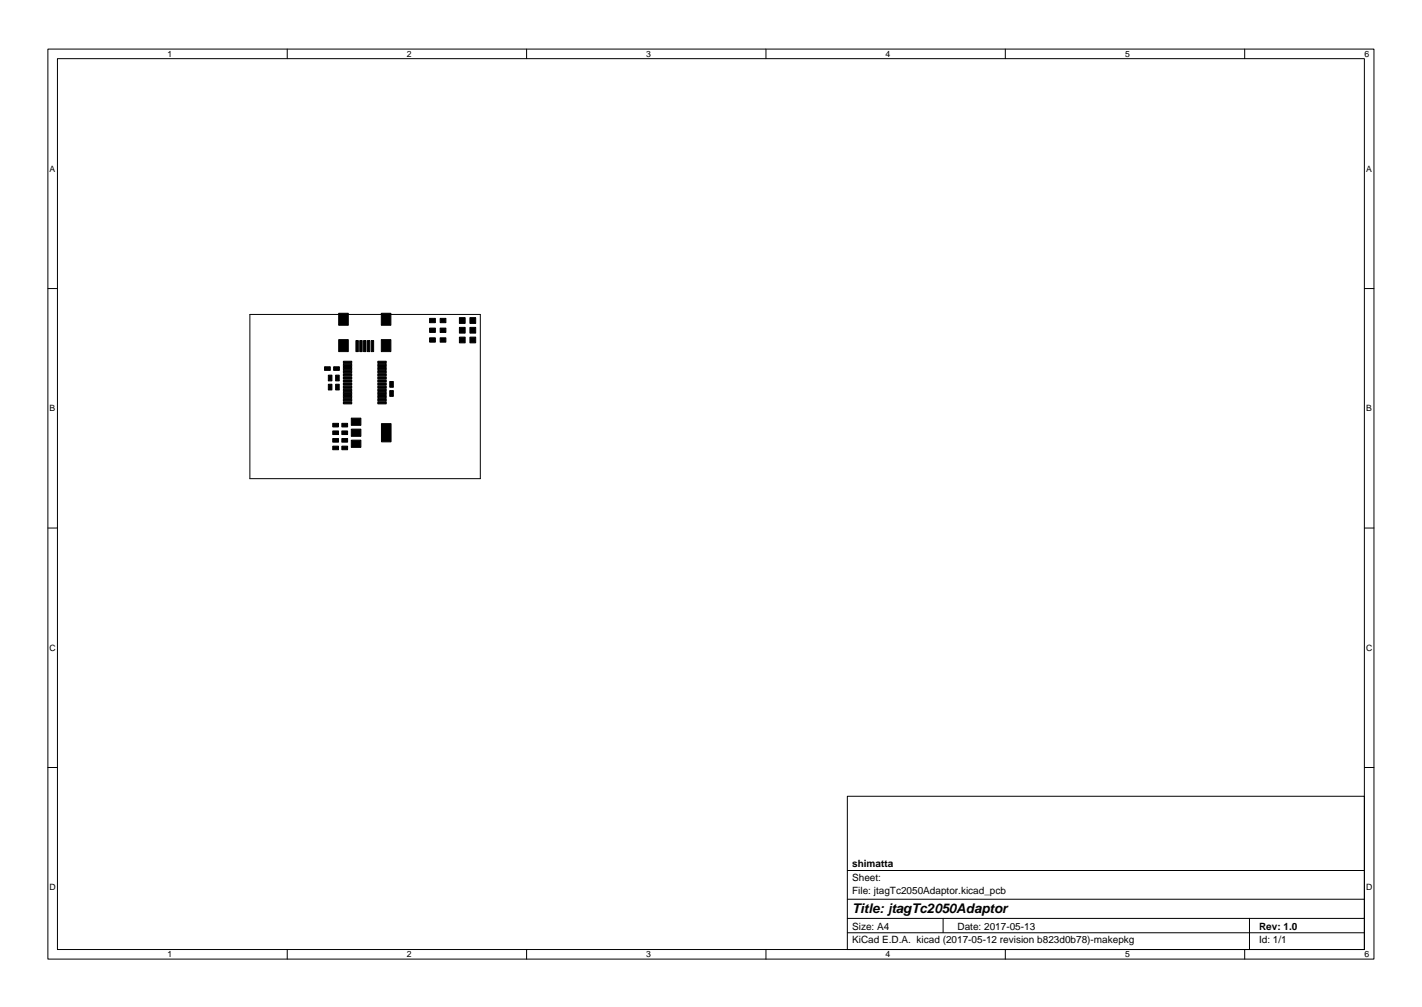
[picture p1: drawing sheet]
<svg xmlns="http://www.w3.org/2000/svg" width="297mm" height="210mm" viewBox="0 0 297 210" stroke-linecap="round" stroke-linejoin="round" font-family="sans-serif">
<defs><g id="words">
<text font-size="2.8" x="178" y="190.6">Title: jtagTc2050Adaptor</text>
<g font-size="2.1">
<text x="178" y="184">Sheet:</text>
<text x="178" y="181">shimatta</text>
<text x="178" y="186.7">File: jtagTc2050Adaptor.kicad_pcb</text>
<text x="178" y="196.9">KiCad E.D.A. kicad (2017-05-12 revision b823d0b78)-makepkg</text>
<text x="178" y="194.1">Size: A4</text>
<text x="200" y="194.1">Date: 2017-05-13</text>
<text x="263" y="194.1">Rev: 1.0</text>
<text x="263" y="196.9">Id: 1/1</text>
</g>
<g font-size="1.8">
<text x="35" y="11.9">1</text>
<text x="85" y="11.9">2</text>
<text x="135" y="11.9">3</text>
<text x="185" y="11.9">4</text>
<text x="235" y="11.9">5</text>
<text x="285" y="11.9">6</text>
<text x="10.3" y="35.9">A</text>
<text x="285.3" y="35.9">A</text>
<text x="10.3" y="85.9">B</text>
<text x="285.3" y="85.9">B</text>
<text x="10.3" y="135.9">C</text>
<text x="285.3" y="135.9">C</text>
<text x="10.3" y="185.9">D</text>
<text x="285.3" y="185.9">D</text>
<text x="35" y="199.9">1</text>
<text x="85" y="199.9">2</text>
<text x="135" y="199.9">3</text>
<text x="185" y="199.9">4</text>
<text x="235" y="199.9">5</text>
<text x="285" y="199.9">6</text>
</g>
</g></defs>
<g fill="none" stroke="#000" stroke-width=".21">
<path d="M10 10.2h277v190.1h-277zM12 12.2h273v186.1h-273zM60 10.2v2M110 10.2v2M160 10.2v2M210 10.2v2M260 10.2v2M10 60.2h2M52.2 65.7h48.1v34.2h-48.1zM285 60.2h2M10 110.2h2M285 110.2h2"/>
<path d="M10 160.2h2M177 166.3h108v32h-108zM285 160.2h2M60 198.3v2M110 198.3v2M160 198.3v2M177 194.8h108M177 191.8h108M177 187.8h108M177 181.8h108M197 191.8v3M210 198.3v2"/>
<path d="M260 198.3v2M261 191.8v6.5"/>
</g>
<g fill="#000" stroke="#000" stroke-width=".21">
<path d="M68.6 78.3h.7v1.2h-.7zM67.8 76.6h1.2v.7h-1.2zM70.1 78.3h.8v1.2h-.8zM70.7 65.4h2v2.5h-2zM70.7 70.9h2v2.5h-2zM69.7 76.6h1.2v.7h-1.2zM71.7 80h1.8v.4h-1.8zM71.7 79.3h1.8v.5h-1.8zM71.7 78.7h1.8v.4h-1.8zM71.7 78h1.8v.5h-1.8zM71.7 77.4h1.8v.4h-1.8zM71.7 76.7h1.8v.5h-1.8z"/>
<path d="M71.7 76.1h1.8v.4h-1.8zM71.7 75.4h1.8v.5h-1.8zM74.4 71.1h.4v2.3h-.4zM75.1 71.1h.6v2.3h-.6zM76 71.1h.4v2.3h-.4zM76.7 71.1h.6v2.3h-.6zM77.6 71.1h.4v2.3h-.4zM79.7 65.4h2v2.5h-2zM79.7 70.9h2v2.5h-2zM78.9 75.4h1.8v.5h-1.8zM78.9 76.1h1.8v.4h-1.8zM78.9 76.7h1.8v.5h-1.8z"/>
<path d="M78.9 77.4h1.8v.4h-1.8zM78.9 78h1.8v.5h-1.8zM78.9 78.7h1.8v.4h-1.8zM78.9 79.3h1.8v.5h-1.8zM78.9 80h1.8v.4h-1.8zM89.7 66.5h1.2v.9h-1.2zM89.7 68.5h1.2v.9h-1.2zM89.7 70.5h1.2v.9h-1.2zM91.9 66.5h1.2v.9h-1.2zM91.9 68.5h1.2v.9h-1.2zM91.9 70.5h1.2v.9h-1.2zM96 66.3h1.2v1.2h-1.2z"/>
<path d="M96 68.4h1.2v1.2h-1.2zM96 70.4h1.2v1.2h-1.2zM98.2 66.3h1.2v1.2h-1.2zM98.2 68.4h1.2v1.2h-1.2zM98.2 70.4h1.2v1.2h-1.2zM68.6 80.2h.7v1.2h-.7zM70.1 80.2h.8v1.2h-.8zM69.5 91.6h1.2v.7h-1.2zM69.5 90h1.2v.7h-1.2zM69.5 88.4h1.2v.7h-1.2zM69.5 93.2h1.2v.7h-1.2zM71.4 91.6h1.2v.7h-1.2z"/>
<path d="M71.4 90h1.2v.7h-1.2zM71.4 88.4h1.2v.7h-1.2zM71.4 93.2h1.2v.7h-1.2zM73.4 87.3h2v1.5h-2zM73.4 91.9h2v1.5h-2zM73.4 89.6h2v1.5h-2zM71.7 83.9h1.8v.4h-1.8zM71.7 83.2h1.8v.5h-1.8zM71.7 82.6h1.8v.4h-1.8zM71.7 81.9h1.8v.5h-1.8zM71.7 81.3h1.8v.4h-1.8zM71.7 80.6h1.8v.5h-1.8z"/>
<path d="M79.7 88.5h2v3.8h-2zM78.9 80.6h1.8v.5h-1.8zM78.9 81.3h1.8v.4h-1.8zM78.9 81.9h1.8v.5h-1.8zM78.9 82.6h1.8v.4h-1.8zM78.9 83.2h1.8v.5h-1.8zM78.9 83.9h1.8v.4h-1.8zM81.4 81.6h.8v1.2h-.8zM81.4 79.7h.8v1.2h-.8z"/>
</g>
<use href="#words"/>
</svg>
